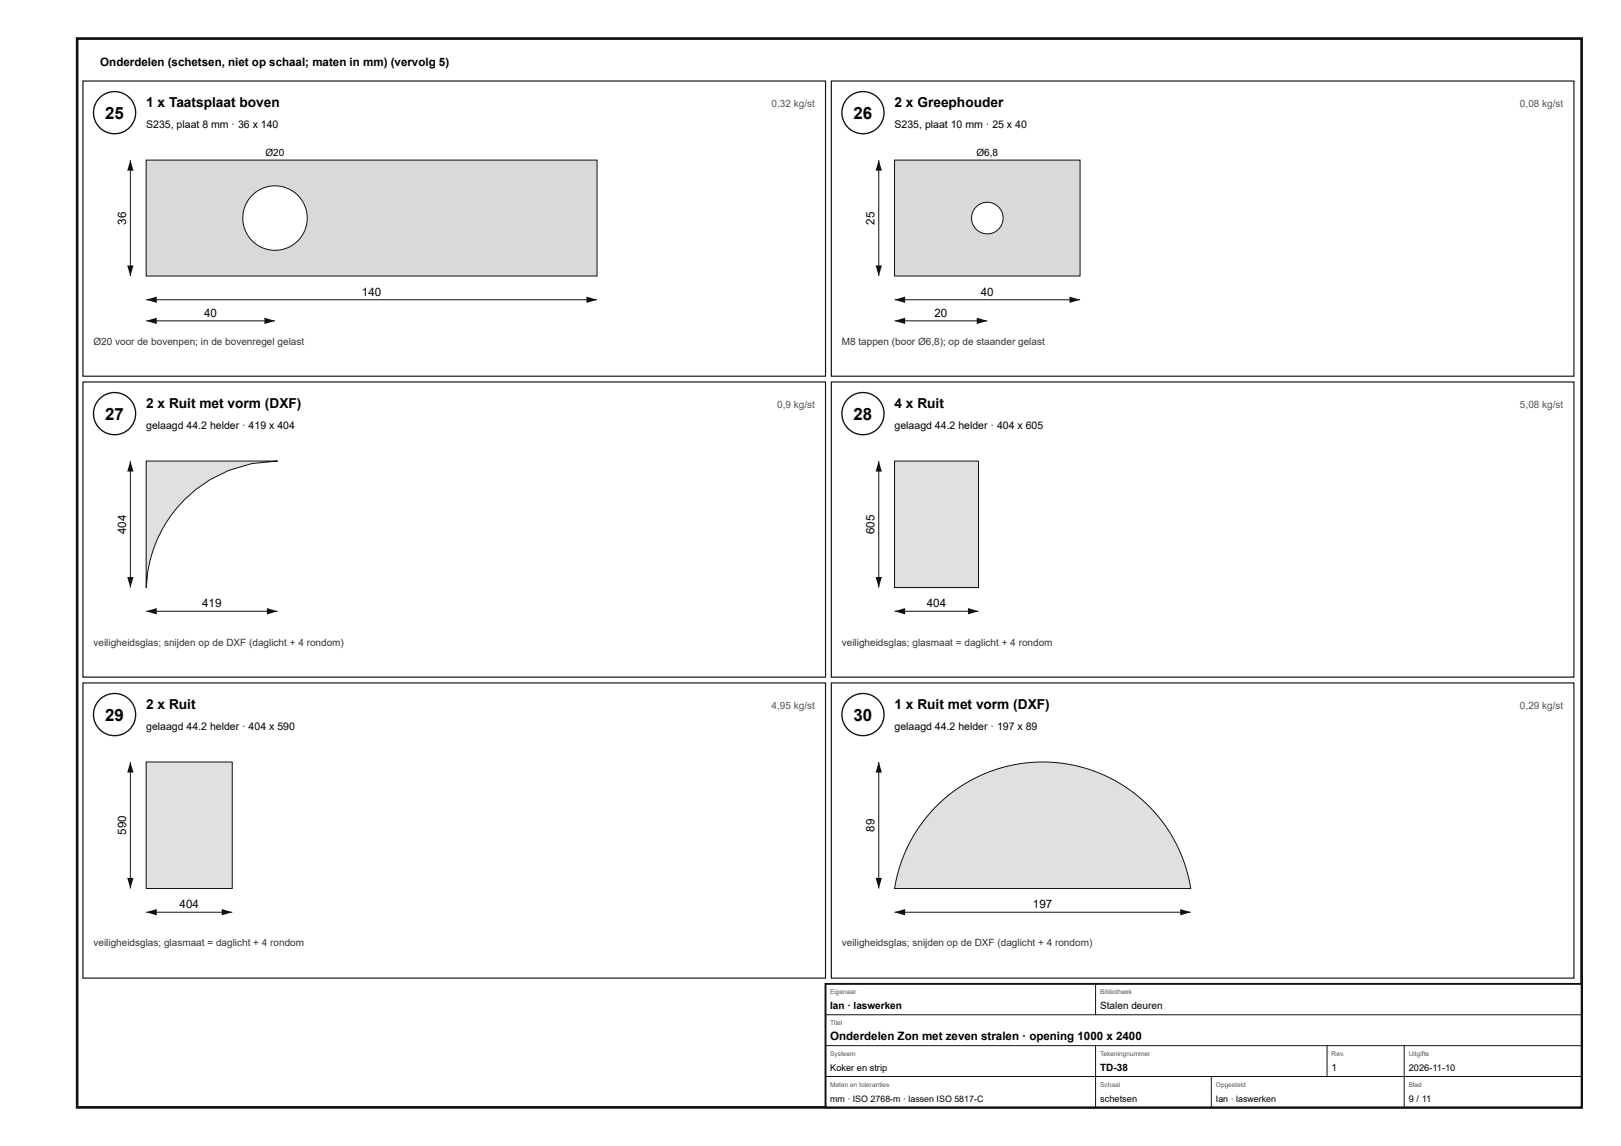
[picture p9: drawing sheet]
<svg xmlns="http://www.w3.org/2000/svg" width="420mm" height="297mm" viewBox="0 0 420 297" stroke-linecap="round" stroke-linejoin="round" font-family="sans-serif">
<defs><g id="words">
<g font-size="4.4">
<text x="27.3" y="30.8">25</text>
<text x="221.3" y="30.8">26</text>
<text x="27.3" y="108.8">27</text>
<text x="221.3" y="108.8">28</text>
<text x="27.3" y="186.8">29</text>
<text x="221.3" y="186.8">30</text>
</g>
<g font-size="3.6">
<text x="37.9" y="27.8">1 x Taatsplaat boven</text>
<text x="231.9" y="27.8">2 x Greephouder</text>
<text x="37.9" y="105.8">2 x Ruit met vorm (DXF)</text>
<text x="231.9" y="105.8">4 x Ruit</text>
<text x="37.9" y="183.8">2 x Ruit</text>
<text x="231.9" y="183.8">1 x Ruit met vorm (DXF)</text>
</g>
<g font-size="3">
<text x="26" y="17">Onderdelen (schetsen, niet op schaal; maten in mm) (vervolg 5)</text>
<text x="32.7" y="58.2" transform="rotate(-90 32.7 58.2)">36</text>
<text x="226.7" y="58.2" transform="rotate(-90 226.7 58.2)">25</text>
<text x="93.8" y="76.6">140</text>
<text x="254.3" y="76.6">40</text>
<text x="52.9" y="82.1">40</text>
<text x="242.2" y="82.1">20</text>
<text x="32.7" y="138.4" transform="rotate(-90 32.7 138.4)">404</text>
<text x="226.7" y="138.4" transform="rotate(-90 226.7 138.4)">605</text>
<text x="52.4" y="157.3">419</text>
<text x="240.3" y="157.3">404</text>
<text x="226.7" y="215.6" transform="rotate(-90 226.7 215.6)">89</text>
<text x="32.7" y="216.4" transform="rotate(-90 32.7 216.4)">590</text>
<text x="46.5" y="235.3">404</text>
<text x="267.8" y="235.3">197</text>
<text x="215.2" y="269.6">Onderdelen Zon met zeven stralen · opening 1000 x 2400</text>
</g>
<g font-size="2.7">
<text x="37.9" y="33.3">S235, plaat 8 mm · 36 x 140</text>
<text x="231.9" y="33.3">S235, plaat 10 mm · 25 x 40</text>
<text x="37.9" y="111.3">gelaagd 44.2 helder · 419 x 404</text>
<text x="231.9" y="111.3">gelaagd 44.2 helder · 404 x 605</text>
<text x="37.9" y="189.3">gelaagd 44.2 helder · 404 x 590</text>
<text x="231.9" y="189.3">gelaagd 44.2 helder · 197 x 89</text>
</g>
<g font-size="2.6" fill="#555">
<text x="200" y="27.8">0,32 kg/st</text>
<text x="394" y="27.8">0,08 kg/st</text>
<text x="201.5" y="105.8">0,9 kg/st</text>
<text x="394" y="105.8">5,08 kg/st</text>
<text x="200" y="183.8">4,95 kg/st</text>
<text x="394" y="183.8">0,29 kg/st</text>
</g>
<g font-size="2.6">
<text x="68.8" y="40.4">Ø20</text>
<text x="253.1" y="40.4">Ø6,8</text>
<text x="215.2" y="261.6">Ian · laswerken</text>
<text x="285.2" y="261.6">Stalen deuren</text>
<text x="285.2" y="277.6">TD-38</text>
<text x="345.2" y="277.6">1</text>
</g>
<g font-size="2.6" fill="#333">
<text x="24.2" y="89.3">Ø20 voor de bovenpen; in de bovenregel gelast</text>
<text x="218.2" y="89.3">M8 tappen (boor Ø6,8); op de staander gelast</text>
<text x="24.2" y="167.3">veiligheidsglas; snijden op de DXF (daglicht + 4 rondom)</text>
<text x="218.2" y="167.3">veiligheidsglas; glasmaat = daglicht + 4 rondom</text>
<text x="24.2" y="245.3">veiligheidsglas; glasmaat = daglicht + 4 rondom</text>
<text x="218.2" y="245.3">veiligheidsglas; snijden op de DXF (daglicht + 4 rondom)</text>
</g>
<g font-size="2.4">
<text x="215.2" y="277.6">Koker en strip</text>
<text x="365.2" y="277.6">2026-11-10</text>
<text x="285.2" y="285.6">schetsen</text>
<text x="365.2" y="285.6">9 / 11</text>
</g>
<g font-size="2.3">
<text x="215.2" y="285.6">mm · ISO 2768-m · lassen ISO 5817-C</text>
<text x="315.2" y="285.6">Ian · laswerken</text>
</g>
<g font-size="1.7" fill="#555">
<text x="215.2" y="257.6">Eigenaar</text>
<text x="285.2" y="257.6">Bibliotheek</text>
<text x="215.2" y="265.6">Titel</text>
<text x="215.2" y="273.6">Systeem</text>
<text x="285.2" y="273.6">Tekeningnummer</text>
<text x="345.2" y="273.6">Rev.</text>
<text x="365.2" y="273.6">Uitgifte</text>
<text x="215.2" y="281.6">Maten en toleranties</text>
<text x="285.2" y="281.6">Schaal</text>
<text x="315.2" y="281.6">Opgesteld</text>
<text x="365.2" y="281.6">Blad</text>
</g>
</g></defs>
<path d="M20 10h390v277h-390z" fill="none" stroke="#111" stroke-width=".7" stroke-linecap="butt"/>
<path d="M21.5 21h192.5v76.5h-192.5z" fill="none" stroke="#111" stroke-width=".3"/>
<circle cx="29.7" cy="29.2" r="5.5" fill="#fff"/>
<circle cx="29.7" cy="29.2" r="5.5" fill="none" stroke="#111" stroke-width=".35"/>
<path d="M37.9 41.5h116.9v30h-116.9z" fill="#d7dadc"/>
<path d="M37.9 41.5h116.9v30h-116.9z" fill="none" stroke="#111" stroke-width=".26"/>
<circle cx="71.3" cy="56.5" r="8.3" fill="#fff"/>
<g fill="none" stroke="#111" stroke-width=".26">
<path d="M37.9 77.7h116.9"/>
<circle cx="71.3" cy="56.5" r="8.3"/>
</g>
<g fill="#111">
<path d="M37.9 77.7l2.7-.8v1.6z"/>
<path d="M152 76.9l2.8 .8-2.8 .8z"/>
</g>
<path d="M33.8 41.5v30" fill="none" stroke="#111" stroke-width=".26"/>
<g fill="#111">
<path d="M33.8 41.5l.8 2.7h-1.6z"/>
<path d="M33 68.8h1.6l-.8 2.7z"/>
</g>
<path d="M37.9 83.2h33.4" fill="none" stroke="#111" stroke-width=".26"/>
<g fill="#111">
<path d="M37.9 83.2l2.7-.9v1.7z"/>
<path d="M68.5 82.3l2.8 .9-2.8 .8z"/>
</g>
<path d="M215.5 21h192.5v76.5h-192.5z" fill="none" stroke="#111" stroke-width=".3"/>
<circle cx="223.7" cy="29.2" r="5.5" fill="#fff"/>
<circle cx="223.7" cy="29.2" r="5.5" fill="none" stroke="#111" stroke-width=".35"/>
<path d="M231.9 41.5h48.1v30h-48.1z" fill="#d7dadc"/>
<path d="M231.9 41.5h48.1v30h-48.1z" fill="none" stroke="#111" stroke-width=".26"/>
<circle cx="255.9" cy="56.5" r="4.1" fill="#fff"/>
<g fill="none" stroke="#111" stroke-width=".26">
<path d="M231.9 77.7h48.1"/>
<circle cx="255.9" cy="56.5" r="4.1"/>
</g>
<g fill="#111">
<path d="M231.9 77.7l2.7-.8v1.6z"/>
<path d="M277.2 76.9l2.8 .8-2.8 .8z"/>
</g>
<path d="M227.8 41.5v30" fill="none" stroke="#111" stroke-width=".26"/>
<g fill="#111">
<path d="M227.8 41.5l.8 2.7h-1.6z"/>
<path d="M227 68.8h1.6l-.8 2.7z"/>
</g>
<path d="M231.9 83.2h24" fill="none" stroke="#111" stroke-width=".26"/>
<g fill="#111">
<path d="M231.9 83.2l2.7-.9v1.7z"/>
<path d="M253.2 82.3l2.7 .9-2.7 .8z"/>
</g>
<path d="M21.5 99h192.5v76.5h-192.5z" fill="none" stroke="#111" stroke-width=".3"/>
<circle cx="29.7" cy="107.2" r="5.5" fill="#fff"/>
<circle cx="29.7" cy="107.2" r="5.5" fill="none" stroke="#111" stroke-width=".35"/>
<path d="M37.9 119.5h34a34.1 34.1 0 0 0-32.5 23.9l-1 4.1-.5 4.8z" fill="#d6e4e9"/>
<path d="M37.9 119.5h34a34.1 34.1 0 0 0-32.5 23.9l-1 4.1-.5 4.8zM37.9 158.4h34" fill="none" stroke="#111" stroke-width=".26"/>
<g fill="#111">
<path d="M37.9 158.4l2.7-.8v1.6z"/>
<path d="M69.2 157.6l2.7 .8-2.7 .8z"/>
</g>
<path d="M33.8 119.5v32.8" fill="none" stroke="#111" stroke-width=".26"/>
<g fill="#111">
<path d="M33.8 119.5l.8 2.7h-1.6z"/>
<path d="M33 149.5h1.6l-.8 2.8z"/>
</g>
<path d="M215.5 99h192.5v76.5h-192.5z" fill="none" stroke="#111" stroke-width=".3"/>
<circle cx="223.7" cy="107.2" r="5.5" fill="#fff"/>
<circle cx="223.7" cy="107.2" r="5.5" fill="none" stroke="#111" stroke-width=".35"/>
<path d="M231.9 119.5h21.7v32.8h-21.7z" fill="#d6e4e9"/>
<path d="M231.9 119.5h21.7v32.8h-21.7zM231.9 158.4h21.8" fill="none" stroke="#111" stroke-width=".26"/>
<g fill="#111">
<path d="M231.9 158.4l2.7-.8v1.6z"/>
<path d="M250.9 157.6l2.7 .8-2.7 .8z"/>
</g>
<path d="M227.8 119.5v32.8" fill="none" stroke="#111" stroke-width=".26"/>
<g fill="#111">
<path d="M227.8 119.5l.8 2.7h-1.6z"/>
<path d="M227 149.5h1.6l-.8 2.8z"/>
</g>
<path d="M21.5 177h192.5v76.5h-192.5z" fill="none" stroke="#111" stroke-width=".3"/>
<circle cx="29.7" cy="185.2" r="5.5" fill="#fff"/>
<circle cx="29.7" cy="185.2" r="5.5" fill="none" stroke="#111" stroke-width=".35"/>
<path d="M37.9 197.5h22.3v32.8h-22.3z" fill="#d6e4e9"/>
<path d="M37.9 197.5h22.3v32.8h-22.3zM37.9 236.4h22.3" fill="none" stroke="#111" stroke-width=".26"/>
<g fill="#111">
<path d="M37.9 236.4l2.7-.8v1.6z"/>
<path d="M57.5 235.6l2.7 .8-2.7 .8z"/>
</g>
<path d="M33.8 197.5v32.8" fill="none" stroke="#111" stroke-width=".26"/>
<g fill="#111">
<path d="M33.8 197.5l.8 2.7h-1.6z"/>
<path d="M33 227.5h1.6l-.8 2.8z"/>
</g>
<path d="M215.5 177h192.5v76.5h-192.5z" fill="none" stroke="#111" stroke-width=".3"/>
<circle cx="223.7" cy="185.2" r="5.5" fill="#fff"/>
<circle cx="223.7" cy="185.2" r="5.5" fill="none" stroke="#111" stroke-width=".35"/>
<path d="M242.8 208.9a38.9 38.9 0 0 1 65.9 21.4h-76.8a38.9 38.9 0 0 1 10.9-21.4z" fill="#d6e4e9"/>
<path d="M242.8 208.9a38.9 38.9 0 0 1 65.9 21.4h-76.8a38.9 38.9 0 0 1 10.9-21.4zM231.9 236.4h76.8" fill="none" stroke="#111" stroke-width=".26"/>
<g fill="#111">
<path d="M231.9 236.4l2.7-.8v1.6z"/>
<path d="M305.9 235.6l2.8 .8-2.8 .8z"/>
</g>
<path d="M227.8 197.5v32.8" fill="none" stroke="#111" stroke-width=".26"/>
<g fill="#111">
<path d="M227.8 197.5l.8 2.7h-1.6z"/>
<path d="M227 227.5h1.6l-.8 2.8z"/>
</g>
<path d="M214 255h196v32h-196z" fill="#fff"/>
<path d="M214 255h196v32h-196z" fill="none" stroke="#111" stroke-width=".5"/>
<path d="M284 255v8M214 263h196M214 271h196M214 279h196M284 271v16M314 279v8M344 271v8M364 271v16" fill="none" stroke="#111" stroke-width=".26"/>
<use href="#words"/>
</svg>
